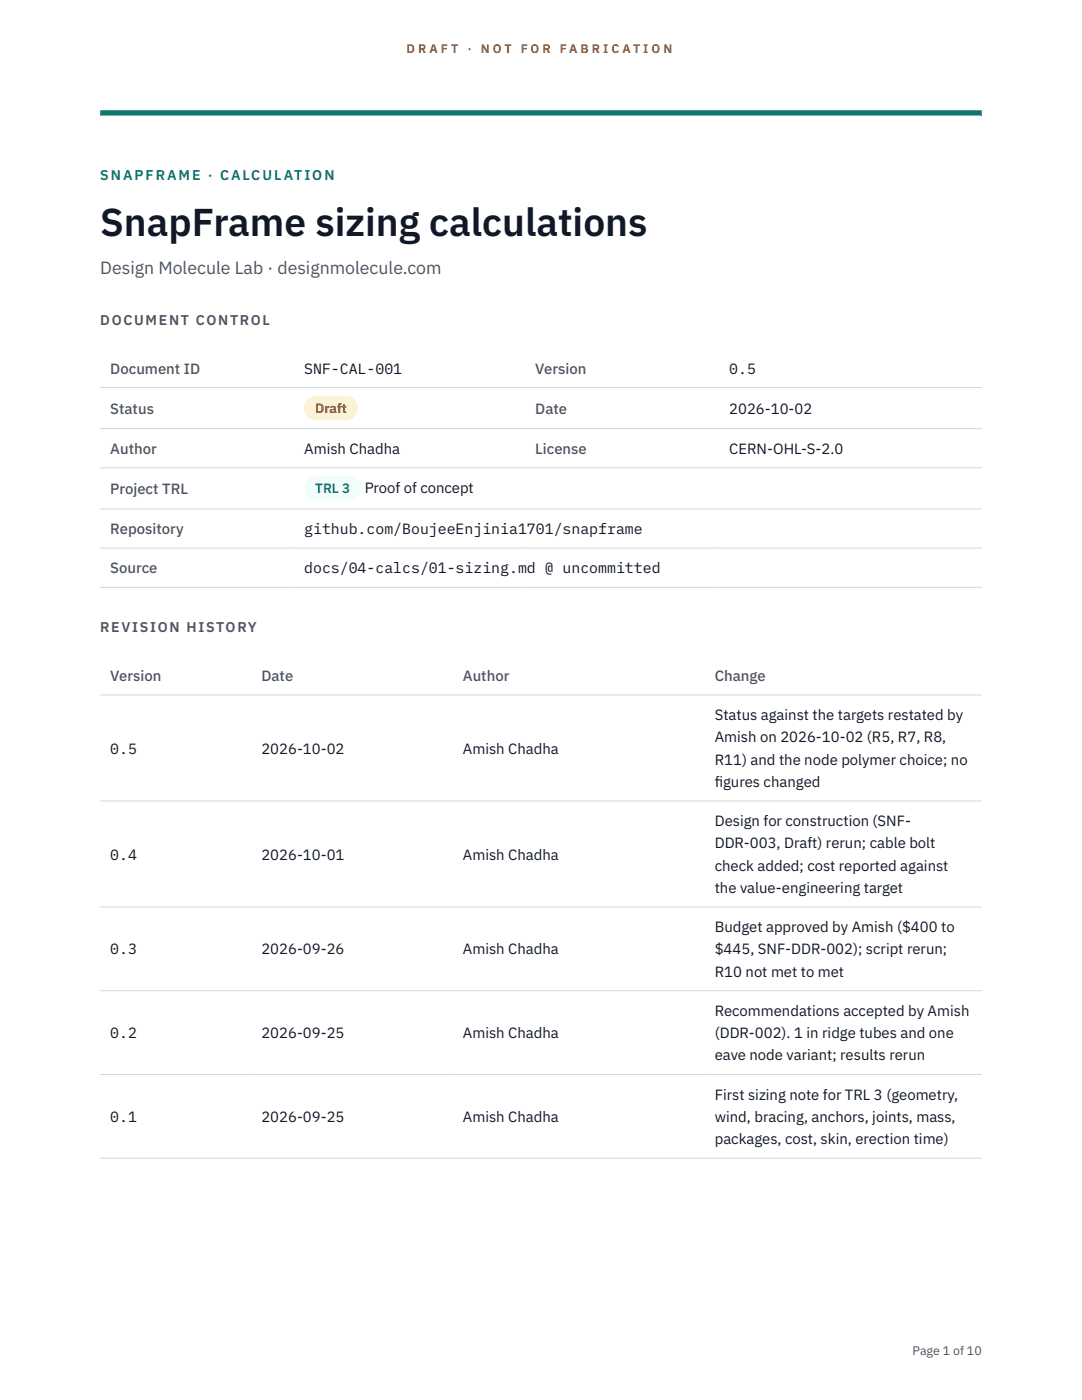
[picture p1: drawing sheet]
<svg xmlns="http://www.w3.org/2000/svg" width="216mm" height="279mm" viewBox="0 0 216 279" stroke-linecap="round" stroke-linejoin="round" font-family="sans-serif">
<defs><g id="words">
<text font-size="7.8" fill="#111827" x="20" y="47.1">SnapFrame sizing calculations</text>
<text font-size="3.5" fill="#4b5563" x="20" y="54.6">Design Molecule Lab · designmolecule.com</text>
<g font-size="3" fill="#4b5563">
<text x="22" y="74.5">Document ID</text>
<text x="106.8" y="74.5">Version</text>
<text x="22" y="82.6">Status</text>
<text x="106.8" y="82.6">Date</text>
<text x="22" y="90.6">Author</text>
<text x="106.8" y="90.6">License</text>
<text x="22" y="98.6">Project TRL</text>
<text x="22" y="106.6">Repository</text>
<text x="22" y="114.4">Source</text>
<text x="22" y="135.9">Version</text>
<text x="52.2" y="135.9">Date</text>
<text x="92.4" y="135.9">Author</text>
<text x="142.6" y="135.9">Change</text>
</g>
<g font-size="3" fill="#111827">
<text x="60.7" y="74.5">SNF-CAL-001</text>
<text x="145.5" y="74.5">0.5</text>
<text x="145.5" y="82.6">2026-10-02</text>
<text x="60.7" y="90.6">Amish Chadha</text>
<text x="145.5" y="90.6">CERN-OHL-S-2.0</text>
<text x="72.8" y="98.5">Proof of concept</text>
<text x="60.7" y="106.6">github.com/BoujeeEnjinia1701/snapframe</text>
<text x="60.7" y="114.4">docs/04-calcs/01-sizing.md @ uncommitted</text>
<text x="142.6" y="143.7">Status against the targets restated by</text>
<text x="142.6" y="148.2">Amish on 2026-10-02 (R5, R7, R8,</text>
<text x="22" y="150.4">0.5</text>
<text x="52.2" y="150.4">2026-10-02</text>
<text x="92.4" y="150.4">Amish Chadha</text>
<text x="142.6" y="152.6">R11) and the node polymer choice; no</text>
<text x="142.6" y="157.1">f</text>
<text x="142.6" y="157.1">igures changed</text>
<text x="142.6" y="164.9">Design for construction (SNF-</text>
<text x="22" y="171.5">0.4</text>
<text x="52.2" y="171.5">2026-10-01</text>
<text x="92.4" y="171.5">Amish Chadha</text>
<text x="142.6" y="169.3">DDR-003, Draft) rerun; cable bolt</text>
<text x="142.6" y="173.8">check added; cost reported against</text>
<text x="142.6" y="178.2">the value-engineering target</text>
<text x="22" y="190.5">0.3</text>
<text x="52.2" y="190.5">2026-09-26</text>
<text x="92.4" y="190.5">Amish Chadha</text>
<text x="142.6" y="186">Budget approved by Amish ($400 to</text>
<text x="142.6" y="190.5">$445, SNF-DDR-002); script rerun;</text>
<text x="142.6" y="194.9">R10 not met to met</text>
<text x="142.6" y="202.7">Recommendations accepted by Amish</text>
<text x="22" y="207.2">0.2</text>
<text x="52.2" y="207.2">2026-09-25</text>
<text x="92.4" y="207.2">Amish Chadha</text>
<text x="142.6" y="207.2">(DDR-002). 1 in ridge tubes and one</text>
<text x="142.6" y="211.6">eave node variant; results rerun</text>
<text x="142.6" y="219.5">First sizing note for TRL 3 (geometry,</text>
<text x="22" y="223.9">0.1</text>
<text x="52.2" y="223.9">2026-09-25</text>
<text x="92.4" y="223.9">Amish Chadha</text>
<text x="142.6" y="223.9">wind, bracing, anchors, joints, mass,</text>
<text x="142.6" y="228.3">packages, cost, skin, erection time)</text>
</g>
<text font-size="2.8" fill="#0f766e" x="20" y="36">SNAPFRAME · CALCULATION</text>
<g font-size="2.8" fill="#4b5563">
<text x="20" y="64.8">DOCUMENT CONTROL</text>
<text x="20" y="126.2">REVISION HISTORY</text>
</g>
<text font-size="2.7" fill="#92400e" x="62.9" y="82.5">Draft</text>
<text font-size="2.7" fill="#0f766e" x="62.9" y="98.5">TRL 3</text>
<g font-size="2.5" fill="#b45309">
<text x="81.1" y="10.5">D R A F T</text>
<text x="93.3" y="10.5">·</text>
<text x="95.9" y="10.5">N O T</text>
<text x="103.9" y="10.5">F O R</text>
<text x="111.7" y="10.5">F A B R I C A T I O N</text>
</g>
<text font-size="2.5" fill="#4b5563" x="182.1" y="270.3">Page 1 of 10</text>
</g></defs>
<path d="M20 23.1h175.9zM20 22h175.9v1.1h-175.9z" fill-rule="evenodd" fill="#0f766e"/>
<path d="M20 77.3h175.9M20 85.5h175.9M20 93.4h175.9M20 101.6h175.9M20 109.4h175.9M20 117.2h175.9M20 138.7h175.9M20 159.9h175.9M20 181h175.9M20 197.7h175.9M20 214.4h175.9M20 231.1h175.9" fill="none" stroke="#d1d5db" stroke-width=".2"/>
<path d="M60.7 79h10.7v4.9h-10.7z" fill="#fef3c7"/>
<path d="M60.7 95.1h11.4v4.8h-11.4z" fill="#f0fdfa"/>
<use href="#words"/>
</svg>
